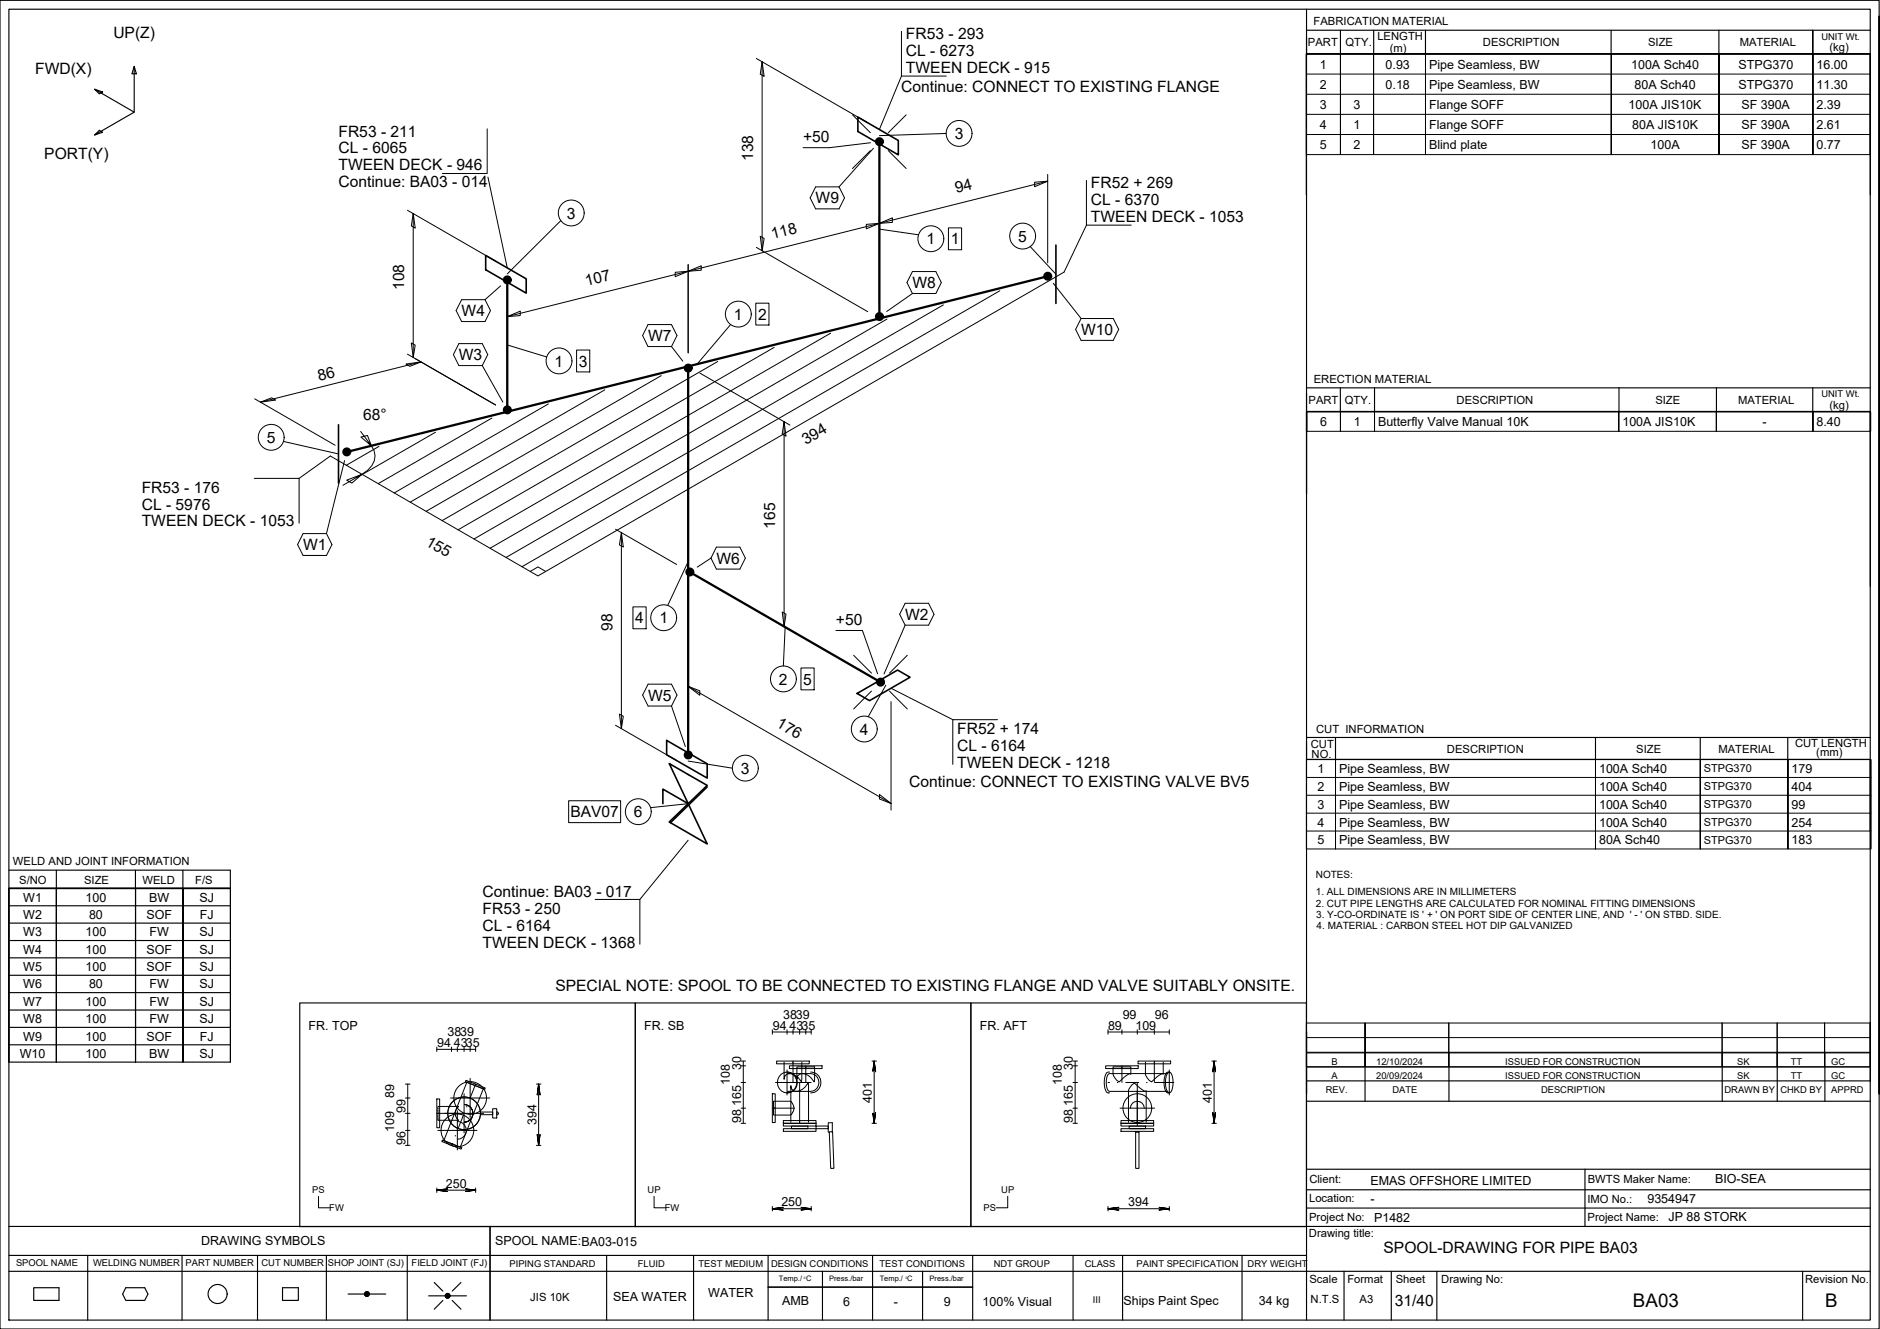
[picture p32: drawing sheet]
<svg xmlns="http://www.w3.org/2000/svg" width="420mm" height="297mm" viewBox="0 0 420 297" stroke-linecap="round" stroke-linejoin="round" font-family="sans-serif">
<defs><g id="words">
<g font-size="4.2">
<text x="365" y="292.1">BA03</text>
<text x="407.9" y="292.1">B</text>
</g>
<g font-size="3.5">
<text x="25.3" y="8.5">UP(Z)</text>
<text x="202.5" y="8.7">FR53 - 293</text>
<text x="7.9" y="16.6">FWD(X)</text>
<text x="202.5" y="16.3">TWEEN DECK - 915</text>
<text x="202.5" y="12.5">CL - 6273</text>
<text x="201.4" y="20.7">Continue: CONNECT TO EXISTING FLANGE</text>
<text x="9.9" y="35.5">PORT(Y)</text>
<text x="75.6" y="34.3">CL - 6065</text>
<text x="75.6" y="30.6">FR53 - 211</text>
<text x="168.3" y="36" transform="rotate(-90 168.3 36)">138</text>
<text x="179.5" y="31.8">+50</text>
<text x="213.4" y="31.1">3</text>
<text x="75.6" y="38">TWEEN DECK - 946</text>
<text x="75.6" y="41.8">Continue: BA03 - 014</text>
<text x="182.3" y="45.5">W9</text>
<text x="213.8" y="43.1" transform="rotate(-14 213.8 43.1)">94</text>
<text x="243.8" y="45.8">CL - 6370</text>
<text x="243.8" y="42.1">FR52 + 269</text>
<text x="126.7" y="48.9">3</text>
<text x="172.7" y="53.5" transform="rotate(-14 172.7 53.5)">118</text>
<text x="243.8" y="49.6">TWEEN DECK - 1053</text>
<text x="207.1" y="54.6">1</text>
<text x="212.5" y="54.6">1</text>
<text x="227.6" y="54">5</text>
<text x="90.4" y="64.8" transform="rotate(-90 90.4 64.8)">108</text>
<text x="131.1" y="63.9" transform="rotate(-14 131.1 63.9)">107</text>
<text x="203.9" y="64.4">W8</text>
<text x="103.2" y="70.7">W4</text>
<text x="164" y="71.5">1</text>
<text x="169.4" y="71.5">2</text>
<text x="144.8" y="76.2">W7</text>
<text x="241.6" y="74.9">W10</text>
<text x="102.6" y="80.5">W3</text>
<text x="124" y="81.9">1</text>
<text x="129.4" y="81.9">3</text>
<text x="71.3" y="85.2" transform="rotate(-14 71.3 85.2)">86</text>
<text x="81.2" y="93.9">68°</text>
<text x="59.6" y="99">5</text>
<text x="180.1" y="99.4" transform="rotate(-30 180.1 99.4)">394</text>
<text x="31.7" y="110.2">FR53 - 176</text>
<text x="31.7" y="113.9">CL - 5976</text>
<text x="31.7" y="117.7">TWEEN DECK - 1053</text>
<text x="173.2" y="118.2" transform="rotate(-90 173.2 118.2)">165</text>
<text x="67.7" y="123">W1</text>
<text x="94.9" y="121.8" transform="rotate(30 94.9 121.8)">155</text>
<text x="160.1" y="126">W6</text>
<text x="136.9" y="141" transform="rotate(-90 136.9 141)">98</text>
<text x="141.9" y="139.3">4</text>
<text x="147.4" y="139.3">1</text>
<text x="186.8" y="139.7">+50</text>
<text x="202.3" y="138.5">W2</text>
<text x="174.1" y="153">2</text>
<text x="179.5" y="153">5</text>
<text x="144.8" y="156.6">W5</text>
<text x="173.3" y="162.4" transform="rotate(30 173.3 162.4)">176</text>
<text x="192.2" y="164.2">4</text>
<text x="213.9" y="164.1">FR52 + 174</text>
<text x="213.9" y="167.8">CL - 6164</text>
<text x="165.6" y="172.9">3</text>
<text x="213.9" y="171.6">TWEEN DECK - 1218</text>
<text x="203.2" y="176">Continue: CONNECT TO EXISTING VALVE BV5</text>
<text x="127.5" y="182.7">BAV07</text>
<text x="141.7" y="182.7">6</text>
<text x="107.8" y="200.5">Continue: BA03 - 017</text>
<text x="107.8" y="204.3">FR53 - 250</text>
<text x="107.8" y="208">CL - 6164</text>
<text x="107.8" y="211.8">TWEEN DECK - 1368</text>
<text x="124.1" y="221.5">SPECIAL NOTE: SPOOL TO BE CONNECTED TO EXISTING FLANGE AND VALVE SUITABLY ONSITE.</text>
<text x="309.2" y="280.1">SPOOL-DRAWING FOR PIPE BA03</text>
<text x="311.7" y="291.8">31/40</text>
</g>
<g font-size="2.8">
<text x="295" y="15.3">1</text>
<text x="309.7" y="15.3">0.93</text>
<text x="319.4" y="15.3">Pipe Seamless, BW</text>
<text x="364.5" y="15.3">100A Sch40</text>
<text x="388.6" y="15.3">STPG370</text>
<text x="406" y="15.3">16.00</text>
<text x="295" y="19.8">2</text>
<text x="309.7" y="19.8">0.18</text>
<text x="319.4" y="19.8">Pipe Seamless, BW</text>
<text x="365.3" y="19.8">80A Sch40</text>
<text x="388.6" y="19.8">STPG370</text>
<text x="406" y="19.8">11.30</text>
<text x="295" y="24.3">3</text>
<text x="295" y="28.8">4</text>
<text x="302.5" y="24.3">3</text>
<text x="302.5" y="28.8">1</text>
<text x="319.4" y="24.3">Flange SOFF</text>
<text x="319.4" y="28.8">Flange SOFF</text>
<text x="364" y="24.3">100A JIS10K</text>
<text x="364.8" y="28.8">80A JIS10K</text>
<text x="389.2" y="24.3">SF 390A</text>
<text x="389.2" y="28.8">SF 390A</text>
<text x="406" y="24.3">2.39</text>
<text x="406" y="28.8">2.61</text>
<text x="295" y="33.3">5</text>
<text x="302.5" y="33.3">2</text>
<text x="319.4" y="33.3">Blind plate</text>
<text x="368.9" y="33.3">100A</text>
<text x="389.2" y="33.3">SF 390A</text>
<text x="406" y="33.3">0.77</text>
<text x="295.1" y="95.2">6</text>
<text x="302.6" y="95.2">1</text>
<text x="308" y="95.2">Butterfly Valve Manual 10K</text>
<text x="362.6" y="95.2">100A JIS10K</text>
<text x="393.9" y="95.2">-</text>
<text x="406" y="95.2">8.40</text>
<text x="294.4" y="172.7">1</text>
<text x="299.3" y="172.7">Pipe Seamless, BW</text>
<text x="357.4" y="172.7">100A Sch40</text>
<text x="400.4" y="172.7">179</text>
<text x="294.4" y="176.7">2</text>
<text x="299.3" y="176.7">Pipe Seamless, BW</text>
<text x="357.4" y="176.7">100A Sch40</text>
<text x="400.4" y="176.7">404</text>
<text x="294.4" y="180.7">3</text>
<text x="294.4" y="184.7">4</text>
<text x="299.3" y="180.7">Pipe Seamless, BW</text>
<text x="299.3" y="184.7">Pipe Seamless, BW</text>
<text x="357.4" y="180.7">100A Sch40</text>
<text x="357.4" y="184.7">100A Sch40</text>
<text x="400.4" y="180.7">99</text>
<text x="400.4" y="184.7">254</text>
<text x="294.4" y="188.8">5</text>
<text x="299.3" y="188.8">Pipe Seamless, BW</text>
<text x="357.4" y="188.8">80A Sch40</text>
<text x="400.4" y="188.8">183</text>
<text x="5.2" y="201.5">W1</text>
<text x="19.1" y="201.5">100</text>
<text x="33.3" y="201.5">BW</text>
<text x="44.6" y="201.5">SJ</text>
<text x="5.2" y="205.4">W2</text>
<text x="5.2" y="209.3">W3</text>
<text x="19.1" y="209.3">100</text>
<text x="19.9" y="205.4">80</text>
<text x="32.7" y="205.4">SOF</text>
<text x="33.4" y="209.3">FW</text>
<text x="44.6" y="209.3">SJ</text>
<text x="44.6" y="205.4">FJ</text>
<text x="5.2" y="213.2">W4</text>
<text x="19.1" y="213.2">100</text>
<text x="32.7" y="213.2">SOF</text>
<text x="44.6" y="213.2">SJ</text>
<text x="5.2" y="217">W5</text>
<text x="5.2" y="220.9">W6</text>
<text x="19.1" y="217">100</text>
<text x="19.9" y="220.9">80</text>
<text x="32.7" y="217">SOF</text>
<text x="33.4" y="220.9">FW</text>
<text x="44.6" y="217">SJ</text>
<text x="44.6" y="220.9">SJ</text>
<text x="5.2" y="224.8">W7</text>
<text x="19.1" y="224.8">100</text>
<text x="33.4" y="224.8">FW</text>
<text x="44.6" y="224.8">SJ</text>
<text x="175" y="227.7">3839</text>
<text x="250.9" y="227.7">99</text>
<text x="258.1" y="227.7">96</text>
<text x="5.2" y="228.7">W8</text>
<text x="5.2" y="232.6">W9</text>
<text x="19.1" y="228.7">100</text>
<text x="19.1" y="232.6">100</text>
<text x="32.7" y="232.6">SOF</text>
<text x="33.4" y="228.7">FW</text>
<text x="44.6" y="228.7">SJ</text>
<text x="44.6" y="232.6">FJ</text>
<text x="69" y="230.2">FR. TOP</text>
<text x="100" y="231.5">3839</text>
<text x="144" y="230.2">FR. SB</text>
<text x="172.7" y="230.2">94</text>
<text x="176.4" y="230.2">4335</text>
<text x="219" y="230.2">FR. AFT</text>
<text x="247.6" y="230.2">89</text>
<text x="253.7" y="230.2">109</text>
<text x="4.4" y="236.5">W10</text>
<text x="19.1" y="236.5">100</text>
<text x="33.3" y="236.5">BW</text>
<text x="44.6" y="236.5">SJ</text>
<text x="97.7" y="234">94</text>
<text x="101.4" y="234">4335</text>
<text x="165.6" y="239.2" transform="rotate(-90 165.6 239.2)">30</text>
<text x="239.8" y="239.2" transform="rotate(-90 239.8 239.2)">30</text>
<text x="88.1" y="245.4" transform="rotate(-90 88.1 245.4)">89</text>
<text x="163.1" y="242.4" transform="rotate(-90 163.1 242.4)">108</text>
<text x="237.3" y="242.4" transform="rotate(-90 237.3 242.4)">108</text>
<text x="90.6" y="248.7" transform="rotate(-90 90.6 248.7)">99</text>
<text x="119.9" y="251.5" transform="rotate(-90 119.9 251.5)">394</text>
<text x="165.6" y="250.9" transform="rotate(-90 165.6 250.9)">98</text>
<text x="165.6" y="247.1" transform="rotate(-90 165.6 247.1)">165</text>
<text x="194.9" y="246.4" transform="rotate(-90 194.9 246.4)">401</text>
<text x="239.8" y="250.9" transform="rotate(-90 239.8 250.9)">98</text>
<text x="239.8" y="247.1" transform="rotate(-90 239.8 247.1)">165</text>
<text x="270.8" y="246.4" transform="rotate(-90 270.8 246.4)">401</text>
<text x="88.1" y="253.1" transform="rotate(-90 88.1 253.1)">109</text>
<text x="90.6" y="255.9" transform="rotate(-90 90.6 255.9)">96</text>
<text x="99.6" y="265.5">250</text>
<text x="174.6" y="269.6">250</text>
<text x="252.2" y="269.6">394</text>
<text x="306.3" y="265">EMAS OFFSHORE LIMITED</text>
<text x="306.3" y="268.8">-</text>
<text x="368.2" y="268.9">9354947</text>
<text x="383.3" y="264.4">BIO-SEA</text>
<text x="307.1" y="273.1">P1482</text>
<text x="372.9" y="273">JP 88 STORK</text>
<text x="45" y="278.2">DRAWING SYMBOLS</text>
<text x="110.6" y="278.3">SPOOL NAME:BA03-015</text>
<text x="137" y="290.8">SEA WATER</text>
<text x="158.3" y="290">WATER</text>
<text x="174.8" y="291.7">AMB</text>
<text x="188.5" y="291.9">6</text>
<text x="199.7" y="291.9">-</text>
<text x="210.9" y="291.8">9</text>
<text x="219.6" y="291.9">100% Visual</text>
<text x="251.1" y="291.7">Ships Paint Spec</text>
<text x="281.3" y="291.7">34 kg</text>
</g>
<g font-size="2.5">
<text x="293.6" y="5.7">FABRICATION MATERIAL</text>
<text x="292.3" y="10.3">PART</text>
<text x="300.7" y="10.3">QTY.</text>
<text x="307.8" y="8.9">LENGTH</text>
<text x="310.6" y="11.5">(m)</text>
<text x="331.4" y="10.3">DESCRIPTION</text>
<text x="368.3" y="10.3">SIZE</text>
<text x="388.8" y="10.3">MATERIAL</text>
<text x="408.9" y="11.4">(kg)</text>
<text x="293.6" y="85.7">ERECTION MATERIAL</text>
<text x="292.4" y="90.2">PART</text>
<text x="300.6" y="90.2">QTY.</text>
<text x="325.5" y="90.2">DESCRIPTION</text>
<text x="370" y="90.2">SIZE</text>
<text x="388.4" y="90.2">MATERIAL</text>
<text x="408.9" y="91.3">(kg)</text>
<text x="292.9" y="167.2">CUT</text>
<text x="294.1" y="163.9">CUT INFORMATION</text>
<text x="401.2" y="167">CUT LENGTH</text>
<text x="293.1" y="169.4">NO.</text>
<text x="323.4" y="168.3">DESCRIPTION</text>
<text x="365.7" y="168.3">SIZE</text>
<text x="384" y="168.3">MATERIAL</text>
<text x="405.9" y="169">(mm)</text>
<text x="2.9" y="193.4">WELD AND JOINT INFORMATION</text>
<text x="4.3" y="197.5">S/NO</text>
<text x="18.8" y="197.5">SIZE</text>
<text x="31.9" y="197.5">WELD</text>
<text x="43.6" y="197.5">F/S</text>
<text x="292.6" y="268.6">Location:</text>
<text x="292.6" y="264.5">Client:</text>
<text x="354.8" y="268.9">IMO No.:</text>
<text x="354.9" y="264.3">BWTS Maker Name:</text>
<text x="292.6" y="272.8">Project No:</text>
<text x="354.8" y="272.8">Project Name:</text>
<text x="292.5" y="276.4">Drawing title:</text>
<text x="292.7" y="286.7">Scale</text>
<text x="301.1" y="286.7">Format</text>
<text x="311.9" y="286.7">Sheet</text>
<text x="322.1" y="286.7">Drawing No:</text>
<text x="403.4" y="286.7">Revision No.</text>
<text x="118.5" y="290.8">JIS 10K</text>
<text x="292.9" y="291.3">N.T.S</text>
<text x="303.9" y="291.3">A3</text>
</g>
<g font-size="2.4">
<text x="380.8" y="172.6">STPG370</text>
<text x="380.8" y="176.6">STPG370</text>
<text x="380.8" y="180.6">STPG370</text>
<text x="380.8" y="184.6">STPG370</text>
<text x="380.8" y="188.6">STPG370</text>
</g>
<g font-size="2.2">
<text x="294.1" y="196.3">NOTES:</text>
<text x="294.1" y="200">1. ALL DIMENSIONS ARE IN MILLIMETERS</text>
<text x="294.1" y="202.7">2. CUT PIPE LENGTHS ARE CALCULATED FOR NOMINAL FITTING DIMENSIONS</text>
<text x="294.2" y="205.1">3. Y-CO-ORDINATE IS ' + ' ON PORT SIDE OF CENTER LINE, AND ' - ' ON STBD. SIDE.</text>
<text x="294.3" y="207.7">4. MATERIAL : CARBON STEEL HOT DIP GALVANIZED</text>
</g>
<g font-size="2.1">
<text x="407.1" y="8.9">UNIT Wt.</text>
<text x="407.1" y="88.8">UNIT Wt.</text>
<text x="297.6" y="238.1">B</text>
<text x="307.6" y="238.1">12/10/2024</text>
<text x="336.4" y="238.1">ISSUED FOR CONSTRUCTION</text>
<text x="388.3" y="238.1">SK</text>
<text x="400.2" y="238.1">TT</text>
<text x="409.3" y="238.1">GC</text>
<text x="296.3" y="244.4">REV.</text>
<text x="297.6" y="241.2">A</text>
<text x="307.6" y="241.2">20/09/2024</text>
<text x="311.2" y="244.4">DATE</text>
<text x="336.4" y="241.2">ISSUED FOR CONSTRUCTION</text>
<text x="344.4" y="244.4">DESCRIPTION</text>
<text x="385.4" y="244.4">DRAWN BY</text>
<text x="388.3" y="241.2">SK</text>
<text x="397.9" y="244.4">CHKD BY</text>
<text x="400.2" y="241.2">TT</text>
<text x="409.3" y="244.4">APPRD</text>
<text x="409.3" y="241.2">GC</text>
<text x="69.8" y="266.7">PS</text>
<text x="144.7" y="266.7">UP</text>
<text x="223.8" y="266.7">UP</text>
<text x="73.6" y="270.7">FW</text>
<text x="148.6" y="270.7">FW</text>
<text x="219.8" y="270.7">PS</text>
<text x="3.6" y="283">SPOOL NAME</text>
<text x="20.8" y="282.9">WELDING NUMBER</text>
<text x="41.5" y="282.9">PART NUMBER</text>
<text x="58.4" y="282.9">CUT NUMBER</text>
<text x="73.3" y="282.9">SHOP JOINT (SJ)</text>
<text x="92" y="283">FIELD JOINT (FJ)</text>
<text x="113.9" y="283.1">PIPING STANDARD</text>
<text x="142.6" y="283.1">FLUID</text>
<text x="156.1" y="283.1">TEST MEDIUM</text>
<text x="172.3" y="283.1">DESIGN CONDITIONS</text>
<text x="196.6" y="283.1">TEST CONDITIONS</text>
<text x="222.1" y="283.1">NDT GROUP</text>
<text x="242.4" y="283.1">CLASS</text>
<text x="254" y="283.1">PAINT SPECIFICATION</text>
<text x="278.8" y="283.1">DRY WEIGHT</text>
<text x="244.2" y="291.3">III</text>
</g>
<g font-size="1.7">
<text x="174.1" y="286.4">Temp./ C</text>
<text x="185.3" y="286.4">Press./bar</text>
<text x="196.6" y="286.4">Temp./ C</text>
<text x="207.8" y="286.4">Press./bar</text>
</g>
<g font-size=".7">
<text x="179.7" y="285.8">0</text>
<text x="202.4" y="285.8">0</text>
</g>
</g></defs>
<g fill="none" stroke="#000" stroke-width=".22">
<path d="M169 13.1l24.9 14.3M170.3 13.8l.5 3.3-.9-.5zM170.3 13.8v42.3M201.5 7v10h10M201.5 17l-5 11.9M292 12.1h126v22.5h-126zM292 16.6h126M292 12.1v22.5M299.6 12.1v22.5v-22.5M307 12.1v22.5v-22.5M318.6 12.1v22.5v-22.5M360.1 12.1v22.5v-22.5"/>
<path d="M384.2 12.1v22.5v-22.5M405.2 12.1v22.5v-22.5M418 12.1v22.5M108.9 28.8v10h-10M109.1 39.6l4.3 20.3M190.5 25.7l4 4M194.5 33.7l-4 4M194.5 31.9l-9.1 1.1h-5.9M195.2 33.2l-7.7 8.6M198.5 33.7l4 4M202.5 25.7l-4 4M211.4 29.8l-14.9 .5"/>
<path d="M234.1 39v19.7M292 30.1h126M292 25.6h126M292 21.1h126M91.1 47l19.7 11.4M92.4 47.7l.4 3.3-.9-.5zM92.4 47.7v32.2M125.3 49.3l-11.9 11.9M153.8 59.1v19.8M169 55.3l24.9 14.4M169.9 52.8l.9 .5-.5 2.8zM182.3 41.8h5.2l1.2 2.4-1.2 2.5h-5.2l-1.2-2.5z"/>
<path d="M193.6 50.2l2.9-.3-2.9 1.2zM196.5 49.9l2.9-1.2v1zM196.5 48.4v19.8M196.5 51.2l8.8 1.3M212 50.9h2.9v4.9h-2.9zM230.2 55.1l5.8 6.2M231.2 40.7l2.9-.2-2.9 1.2zM234.1 40.5l-120.7 30.3M242.8 50.3l-5 10.5-117.6 67.9-46.4-26.8-7 5M242.8 40.3v10h10M91.1 79.1l19.7 11.4M91.9 76.7l.9 .4-.4 2.8z"/>
<path d="M102.6 76.8h5.2l1.2 2.5-1.2 2.4h-5.2l-1.3-2.4zM103.2 67h5.2l1.2 2.4-1.2 2.5h-5.2l-1.3-2.5zM111.9 63.9l-3.5 3.1M113.4 70.8l2.9-1.3v1zM113.4 69.3v19.7M113.4 77.1l8.8 2.7M128.9 78.2h2.9v4.9h-2.9zM144.8 72.5h5.3l1.2 2.5-1.2 2.5h-5.3l-1.2-2.5zM150.1 77.5l2.5 3.2M150.9 60.9l2.9-.3-2.9 1.3zM153.8 60.6l2.9-1.2v1zM163.3 72.5l-7.5 8.9"/>
<path d="M168.9 67.8h3v4.9h-3zM173 77.6l-70.6 40.8M185.6 74.5l-79.7 46M198.2 71.3l-88.7 51.2M203.9 60.7h5.2l1.3 2.4-1.3 2.5h-5.2l-1.2-2.5zM203.9 65.6l-5.7 4M210.8 68.1l-97.7 56.5M223.5 65l-106.9 61.7M235.4 63.3l6.2 7.9M241.6 71.2h7.2l1.2 2.4-1.2 2.5h-7.2l-1.2-2.5zM56.9 89.1l18 10.4M58.2 89.9l2.5-1 .9 .5z"/>
<path d="M63.4 98.7l12.2 2.8M80.6 96.4l2.4 3.2-2.3-1.9 1.4-.4 .9 2.3a3.8 3.8 0 0 1-.9 5.5l-1.2 .9-3.4 1.3 1.1 .7 2.3-2-4.3 2.5M84.7 99.8l-7.3 4.2M90.7 81.4l3.4-.5-2.5 1zM94.1 80.9l-35.9 9M97.3 96.6l-16.3 9.5M107.8 81.7l4.6 8.2M109.9 93.4l-25.4 14.7M122.6 90.3l-34.5 19.9M135.2 87.1l-43.5 25.1M147.8 84l-52.6 30.3M156.4 83.4l20.1 11.6"/>
<path d="M160.4 80.8l-61.6 35.6M175.2 94.3l.5 3.2-.9-.5zM175.2 94.3v45.7M292 92.1h126.1v4.3h-126.1zM292.1 92.1v4.3M299.6 92.1v4.3v-4.3M307.2 92.1v4.3v-4.3M361.8 92.1v4.3v-4.3M383.6 92.1v4.3v-4.3M405.2 92.1v4.3v-4.3M418 92.1v4.3M56.8 106.9h10v10"/>
<path d="M67.7 119.3h5.3l1.2 2.4-1.2 2.4h-5.3l-1.2-2.4zM77 102.9l-4 16.4M137.6 118.3l13.6 7.9M138.9 119l.4 3.3-.9-.5zM138.9 119v43.8M118.5 127.7l1.7-1 1.8 1M141.5 135.6h2.9v4.9h-2.9zM153.8 130.6v24.3M153.8 125.5l-4.6 9.8M156.4 129.1l20.1 11.7M158.9 124.7l-3.1 2.1M160.1 122.3h5.3l1.2 2.4-1.2 2.5h-5.3l-1.2-2.5z"/>
<path d="M174.8 136.8l.9 .5-.5 2.7zM202.3 134.8h5.2l1.2 2.5-1.2 2.4h-5.2l-1.2-2.4zM202.3 139.7l-4.7 10.9M138.4 159.6l.9 .5-.4 2.7zM144.8 152.9h5.3l1.2 2.4-1.2 2.5h-5.3l-1.2-2.5zM150.1 157.8l3.1 9.1M153.8 153.4l2.6 1v1zM153.8 153.4l45.3 26.2M175.5 140.2l-.4 8.7M179 149.3h2.9v4.9h-2.9zM186.8 140.9h5.9l3.4 9.7M190.8 146.5l4 4"/>
<path d="M194.8 154.5l-4 4M198 153.1l-4 7.1M198.8 154.5l4 4M199.1 156.8v24.3M199.1 153.8l13.8 7.1M202.8 146.5l-4 4M127.1 179h11.6v4.9h-11.6zM137.6 162.1l13.6 7.9M153.8 179.6l-8.4 .9M153.8 170.1l9.9 1.6M196.6 177.6l2.5 2-2.5-1zM222.9 160.9h-10v9.9"/>
<path d="M292 169.8h126.2v19.9h-126.2zM292 169.8v19.9M292 177.7h126.2M292 173.8h126.2M298.5 169.8v19.9v-19.9M356.6 169.8v19.9v-19.9M380 169.8v19.9v-19.9M399.6 169.8v19.9v-19.9M418 169.8v19.9M153.8 187.8l-10.8 13.2M292 185.7h126.2M292 181.7h126.2"/>
<path d="M133 201h10v10M97.6 234v1M97.6 234.5h8.7M100.9 234v1M102.2 234v1M103.7 234v1M105.1 234v1M106.3 234v1M165.6 237.2h1M165.6 238.2h1M166.1 237.2v13.9M172.6 230.2v.9"/>
<path d="M172.6 230.7h8.7M173.6 237.2h7.3v.6h-7.3zM175.2 237.4v3.8a1.29 1.29 0 0 1 2-1.1 4 4 0 0 1 1.9 1.7l.1-4.4M175.9 239.6a2.33 2.33 0 0 1 2.3 2.3 2.33 2.33 0 0 1-2.3 2.4M175.9 230.2v.9M175.9 239.1v5.6M176 240h5.2a1.99 1.99 0 0 1 1.8 1.9 1.99 1.99 0 0 1-1.8 2h-5.2M176.4 238.2h7.3v.6h-7.3zM177.2 230.2v.9M177.2 237.2v4.7M178.1 238.4h4l-.1 3.4a3.1 3.1 0 0 0-3.1-1.8l-.7 .7-.1 .5zM178.7 230.2v.9"/>
<path d="M180.1 230.2v.9M180.1 238.2v3.7M181.2 239.6a2.33 2.33 0 0 1 2.3 2.3 2.33 2.33 0 0 1-2.3 2.4M181.3 230.2v.9M194.9 237.2h1M195.4 237.2l.3 2.4-.3-2.4-.3 2.4 .3-2.4v13.9l.3-2.4-.3 2.4-.3-2.4 .3 2.4M239.8 237.2h1M239.8 238.2h1M240.3 237.2v13.9M247.1 238.2h7.3v.6h-7.3zM247.6 230.7h13.7M247.6 230.2v.9"/>
<path d="M248 239.6h-.4a1.64 1.64 0 0 0-.8 1.6 4.4 4.4 0 0 0 .6 3l.6 .1M248.8 238.4h3.9v1.7l-.1-.1-.7 .3-1.8 1.5a2.95 2.95 0 0 1-1.3-3.4zM250.7 230.2v.9M250.7 238.2v3.7M254.2 230.2v.9M254.3 237.2h7.3v.6h-7.3zM256 237.4v2.7a3.1 3.1 0 0 0 1.4 1.7l1.7-1.5 .8-.3 .1 .1v-2.7M258 230.2v.9M258 237.2v4.7M261 240h-13a2.75 2.75 0 0 0-.6 3.1l.1 .5 .5 .3h13M261 239.7l.3-.1a2.98 2.98 0 0 1 .8 3.1 1.59 1.59 0 0 1-.8 1.6 1.64 1.64 0 0 1-.8-1.6 4.4 4.4 0 0 1 .5-3zM261.3 239.6h-.3a1.64 1.64 0 0 0-.8 1.6 4.4 4.4 0 0 0 .5 3l.6 .1"/>
<path d="M261.3 230.2v.9M261.3 239.1v5.6M270.8 237.2h1M271.3 237.2l.4 2.4-.4-2.4-.3 2.4 .3-2.4v13.9l.4-2.4-.4 2.4-.3-2.4 .3 2.4M292 228.6h126v9.8h-126zM292 228.6v9.8M292 235.2h126M292 231.9h126M305.1 228.6v9.8v-9.8M323.8 228.6v9.8M384.9 228.6v9.8M397.2 228.6v9.8"/>
<path d="M407.8 228.6v9.8v-9.8M418 228.6v9.8M90.6 248.8h1M90.6 252.7h1M90.6 245.4h1M90.6 242.3h1M90.6 256h1M91.1 242.3v13.7M97.6 245.6h.7v6.5h-.7zM97.6 248.8h10.5M97.9 252.7h8.7M97.9 247.3h4.6a1.95 1.95 0 0 0 0 3.1h-4.6z"/>
<path d="M98.9 254.8l4.3 1.7-.1 .3-4.4-1.7zM100.7 245.4h8.8M101 255.7h.1M101 255.7l-.1 .3M101.8 253.8l-.1 .1M102.2 250.7a1.98 1.98 0 0 1 2 1.9 1.98 1.98 0 0 1-2 2M102.2 248.3v8.7M103.6 249.1l-1.1 2.9M103.7 250.8l.6-.1-.6 .1M103.7 244.5v8.7M104.1 241.5l4.4 1.7-.2 .3-4.3-1.7zM104.3 241.9l3.7 1.5-5.1 13-3.7-1.5z"/>
<path d="M104.3 247l-.6-.1 .6 .1M104.3 250.7l.6-.2-.6 .2M104.4 247.3l-.1 .1M104.9 247.2l-.6-.2 .6 .2M104.9 250.5l.4-.5-.4 .5M105.1 241v8.8M105.3 250l.3-.5-.3 .5M105.3 247.7l-.4-.5 .4 .5M105.6 249.5l.1-.7-.1 .7M105.6 248.2l-.3-.5 .3 .5M105.7 248.8l-.1-.6 .1 .6M106.3 242.3l-1.3 3.2"/>
<path d="M107.4 248.5h2.7v.6h-2.7zM110.1 247.8h.9v2.1h-.9zM111 248.5l.4 .3-.4 .4M111 248.7v.3M119.9 242.3h1M119.9 256h1M120.4 242.3l-.3 2.4 .3-2.4 .3 2.4zM120.4 242.3v13.7l.3-2.4-.3 2.4-.3-2.4 .3 2.4M165.6 247.7h1M165.6 241.9h1M165.6 251.1h1M172.6 244.5h.6v6.4h-.6z"/>
<path d="M172.6 247.7h4.9M172.9 246.1h3.8a1.98 1.98 0 0 1 0 3.1h-3.8zM173.3 241.9h8M174.6 240.1a2.29 2.29 0 0 1 3.3 .9 2.29 2.29 0 0 1-1.3 3.2 2.32 2.32 0 0 1-2.7-1.3 2.32 2.32 0 0 1 .7-2.8zM175.1 251.1h7.3v.6h-7.3zM175.1 250.5h7.3v.6h-7.3zM175.1 252.3h7.3v.6h-7.3zM176.7 250.8v-8.1a1.28 1.28 0 0 0 2 1.1 4 4 0 0 0 1.9-1.7l.1 8.7M176.9 251.7h3.7v.6h-3.7zM178.7 242v9.1M182.4 251.7h2.7v.6h-2.7zM185.3 253h.8l.3 8.1h-.7z"/>
<path d="M186 253v-2.1h-.9v2.1h.2M194.9 251.1h1M239.8 247.7h1M239.8 241.9h1M239.8 251.1h1M247.6 241.9h.4M249.7 241.9h.2M250.3 247.7h7.7M250.5 250.5h7.3v.6h-7.3zM250.5 252.3h7.3v.6h-7.3zM250.5 251.1h7.3v.6h-7.3zM251.6 241.9h2.9"/>
<path d="M252.2 250.8v-7a3.1 3.1 0 0 1 1.4-1.7l1.8 1.5 .7 .3 .1-.1v7M252.3 251.7h3.7v.6h-3.7zM252.6 247.7a1.56 1.56 0 0 1 1.6-1.6 1.56 1.56 0 0 1 1.5 1.6M253.7 251.1l.5-.2 .5 .2M253.7 252.9l.5 .1 .5-.1M253.8 252.9h.8v8.2h-.8zM254.2 242v9.5M256.2 241.9h.2M258.1 241.9h4.2M270.8 251.1h1M71.2 267.4v2.5h2.6M97.6 266l2.4-.3-2.4 .3 2.4 .3-2.4-.3h8.7"/>
<path d="M97.6 265.5v1M103.9 265.7l2.4 .3-2.4 .3 2.4-.3zM106.3 265.5v1M146.2 267.4v2.5h2.6M172.6 270.2l2.4-.4-2.4 .4 2.4 .3-2.4-.3h8.7l-2.4-.4 2.4 .4-2.4 .3 2.4-.3M172.6 269.6v1M181.3 269.6v1M225.2 267.4v2.5h-2.5M247.6 270.2l2.4-.4-2.4 .4 2.4 .3-2.4-.3h13.7l-2.4-.4 2.4 .4-2.4 .3 2.4-.3M247.6 269.6v1M261.3 269.6v1"/>
<circle cx="214.3" cy="29.8" r="2.89"/>
<circle cx="127.7" cy="47.6" r="2.89"/>
<circle cx="208" cy="53.4" r="2.89"/>
<circle cx="228.5" cy="52.8" r="2.89"/>
<circle cx="165" cy="70.2" r="2.89"/>
<circle cx="60.6" cy="97.7" r="2.89"/>
<circle cx="124.9" cy="80.7" r="2.89"/>
<circle cx="148.3" cy="138.1" r="2.89"/>
<circle cx="175.1" cy="151.7" r="2.89"/>
<circle cx="166.6" cy="171.7" r="2.89"/>
<circle cx="193.2" cy="162.9" r="2.89"/>
<circle cx="142.7" cy="181.4" r="2.89"/>
<circle cx="102.2" cy="252.6" r="3.7"/>
<circle cx="103.7" cy="248.8" r="3.7"/>
<circle cx="105.1" cy="245.4" r="3.7"/>
<circle cx="254.2" cy="247.7" r="3.2"/>
</g>
<g fill="none" stroke="#000" stroke-width=".25">
<path d="M0 .1h420v296.9h-420zM2 2.1h416v292.9h-416zM21.1 19.9l1.8 .7-.7 .4zM21.1 19.9l8.9 5.2M30 14.8v10.3l-8.9 5.1M30 14.8l.5 1.7h-1zM292 2.1v292.9M292 6.8h126M299.6 6.8v5.3M307 6.8v5.3M318.6 6.8v5.3M360.1 6.8v5.3"/>
<path d="M384.2 6.8v5.3M405.1 6.8v5.3v-5.3M418 12.1h-126v31.5v-31.5h126v31.5M420 3.6v240.9v-240.9M21.1 30.2l1.1-1.1 .7 .5zM292 92v18.3v-18.3h126zM292 86.7h126M299.6 86.7v5.3M307.2 86.7v5.3M361.8 86.7v5.3M383.6 86.7v5.3M405.1 86.7v5.2"/>
<path d="M418 92.1v38.9M292 169.7l126 .1v15.9M292 164.8h126M298.5 164.8v4.9M356.6 164.8v4.9M380 164.8v4.9M399.5 164.8v4.9M2 198.6h49.5v38.8h-49.5zM2 198.6v38.8M2 194.5h49.5v4.1h-49.5M12.6 198.6v38.8v-38.8M12.6 194.5v4.1"/>
<path d="M30.3 194.5v4.1M30.3 198.6v38.8v-38.8M40.9 194.5v4.1M40.9 198.6v38.8v-38.8M51.5 198.6h-49.5h49.5M51.5 198.6v38.8M2 218h49.5M2 214.1h49.5M2 210.2h49.5M2 206.3h49.5M2 202.4h49.5M2 233.5h49.5"/>
<path d="M2 229.6h49.5M2 225.7h49.5M2 221.9h49.5M67 224.2h75v50h-75zM142 224.2h75v50h-75zM217 224.2h75v50h-75zM292 230.6v13.9v-13.9M292 238.4h126M292 235.3h126M305.1 235.3v10.8M323.8 235.3v10.8M384.9 235.3v10.8"/>
<path d="M397.2 235.3v10.8M407.8 235.3v10.8M418 228.5v13.1M292 246.1h126M292 241.6h126M2 274.1h416M109.5 274.1v20.9M292 261.3h126M292 270h126M292 265.9h126M354.2 261.3v12.8M2 284.1h416"/>
<path d="M2 280.6h290M7.5 287.8h5.7v2.8h-5.7zM19.6 280.6v14.4M28.1 287.8h4.2l.8 1.4-.8 1.4h-4.2l-.7-1.4zM40.7 280.6v14.4M57.6 280.6v14.4M63.1 287.8h3.6v2.8h-3.6zM72.9 280.6v14.4M77.8 289.2h3.7M81.7 288.8l-.1 .2M81.9 288.7l-.4 .4M82 288.7l-.5 .6"/>
<path d="M82.1 288.7l-.6 .7M82.2 288.8l-.7 .6M82.3 288.8l-.7 .7M82.3 288.8l-.7 .8M82.4 288.9l-.7 .7M82.4 289l-.7 .7M82.5 289l-.7 .7M82.5 289.5l-.3 .2M82.5 289.1l-.6 .6M82.5 289.2l-.5 .5M82.5 289.3l-.4 .4M82.5 289.2h3.7"/>
<path d="M91 280.6v14.4M95.8 289.6h3.7M97 286.6l2 2M99 290.7l-2 1.9M99.9 289.1l-.3 .3M100 289.1l-.5 .5M100.1 289.1l-.6 .6M100.2 289.1l-.7 .7M100.2 289.2l-.6 .6M100.3 289.2l-.7 .7M100.4 289.2l-.7 .8M100.4 289.3l-.7 .7"/>
<path d="M100.5 289.4l-.7 .7M100.5 289.9l-.1 .1M100.5 289.5l-.6 .6M100.5 289.7l-.4 .4M100.6 289.6h3.6M100.6 289.6l-.6 .5M101.1 290.7l1.9 1.9M103 286.6l-1.9 2M135.6 280.6v14.4M155 280.6v14.4M171.7 287.7h45.7M171.7 280.6v14.4"/>
<path d="M183.8 284.1v10.9M195 280.6v14.4M206.2 284.1v10.9M217.4 280.6v14.4M239.8 280.6v14.4M250.9 280.7v14.3M277.6 280.6v14.4M300.4 284.1v10.9M310.9 284.1v10.9M321.1 284.1v10.9M402.9 284.1v10.9"/>
<circle cx="48.6" cy="289.2" r="2.13"/>
<circle cx="82" cy="289.2" r=".54"/>
<circle cx="100" cy="289.6" r=".54"/>
</g>
<path d="M191.7 26.2l9.1 5.2v3.2l-9.1-5.2zM108.5 57.1l9.1 5.2v3.2l-9.1-5.2zM236 54.8v13M75.6 94.9v13.1M191.6 155l9-5.2 2.8 1.6-9.1 5.2zM148.1 179.6v-3.2l5.7 3.2M149 165.5l9.1 5.2v3.2l-9.1-5.2zM149.6 170.7l8.5 17.9-8.5-4.9 8.5-8.2zM158.1 175.9l-8.3 8" fill="none" stroke="#000" stroke-width=".36"/>
<g fill="none" stroke="#000" stroke-width=".51">
<path d="M196.5 31.7v39.1M113.4 62.6v29M234.1 61.8l-156.6 39.2M153.8 82.3v86.4M154.2 127.9l42.6 24.6"/>
<circle cx="196.5" cy="31.7" r=".75"/>
<circle cx="196.5" cy="31.7" r=".37"/>
<circle cx="113.4" cy="62.6" r=".75"/>
<circle cx="113.4" cy="62.6" r=".37"/>
<circle cx="196.5" cy="70.8" r=".75"/>
<circle cx="196.5" cy="70.8" r=".37"/>
<circle cx="234.2" cy="61.7" r=".75"/>
<circle cx="234.2" cy="61.7" r=".37"/>
<circle cx="113.4" cy="91.6" r=".75"/>
<circle cx="113.4" cy="91.6" r=".37"/>
<circle cx="153.8" cy="82.3" r=".75"/>
<circle cx="153.8" cy="82.3" r=".37"/>
<circle cx="77.5" cy="101" r=".75"/>
<circle cx="77.5" cy="101" r=".37"/>
<circle cx="154.2" cy="127.8" r=".75"/>
<circle cx="154.2" cy="127.8" r=".37"/>
<circle cx="196.8" cy="152.5" r=".75"/>
<circle cx="196.8" cy="152.5" r=".37"/>
<circle cx="153.8" cy="168.7" r=".75"/>
<circle cx="153.8" cy="168.7" r=".37"/>
</g>
<g fill="none" stroke="#fff" stroke-width=".22">
<path d="M211.2 26.7v6.2M124.6 44.5v6.2M204.9 50.3v6.2M211.8 50.7v5.3M225.4 49.7v6.2M121.8 77.6v6.2M128.7 78v5.3M161.9 67.1v6.2M168.7 67.6v5.3M57.5 94.7v6.1M141.2 135.4v5.3M145.2 135v6.2"/>
<path d="M172 148.7v6.1M178.8 149.1v5.3M190 159.9v6.2M126.9 178.8v5.3M139.6 178.3v6.2M163.5 168.6v6.2"/>
</g>
<g fill="#fff" stroke="#fff" stroke-width=".22">
<path d="M145.7 178.3l-6.1 6.2h6.1zM139.6 178.3h6.1l-6.1 6.2z"/>
<path d="M124.6 50.7h6.2v-6.2zM124.6 44.5h6.2l-6.2 6.2z"/>
<path d="M211.2 32.9h6.2v-6.2zM211.2 26.7h6.2l-6.2 6.2z"/>
<path d="M211.1 50.3l-6.2 6.2h6.2zM204.9 50.3h6.2l-6.2 6.2z"/>
<path d="M231.6 49.7l-6.2 6.2h6.2zM225.4 49.7h6.2l-6.2 6.2z"/>
<path d="M161.9 73.3h6.2v-6.2zM161.9 67.1h6.2l-6.2 6.2z"/>
<path d="M128 77.6l-6.2 6.2h6.2zM121.8 77.6h6.2l-6.2 6.2z"/>
<path d="M57.5 100.8h6.2v-6.1zM57.5 94.7h6.2l-6.2 6.1z"/>
<path d="M145.2 141.2h6.2v-6.2zM145.2 135h6.2l-6.2 6.2z"/>
<path d="M169.7 168.6l-6.2 6.2h6.2zM163.5 168.6h6.2l-6.2 6.2z"/>
<path d="M178.2 148.7l-6.2 6.1h6.2zM172 148.7h6.2l-6.2 6.1z"/>
<path d="M196.2 159.9l-6.2 6.2h6.2zM190 159.9h6.2l-6.2 6.2z"/>
<path d="M215.1 50.7l-3.3 5.3h3.3zM211.8 50.7h3.3l-3.3 5.3z"/>
<path d="M172.1 67.6l-3.4 5.3h3.4zM168.7 67.6h3.4l-3.4 5.3z"/>
<path d="M132 78l-3.3 5.3h3.3zM128.7 78h3.3l-3.3 5.3z"/>
<path d="M144.6 135.4l-3.4 5.3h3.4zM141.2 135.4h3.4l-3.4 5.3z"/>
<path d="M182.1 149.1l-3.3 5.3h3.3zM178.8 149.1h3.3l-3.3 5.3z"/>
<path d="M126.9 184.1h12v-5.3zM126.9 178.8h12l-12 5.3z"/>
</g>
<use href="#words"/>
</svg>
